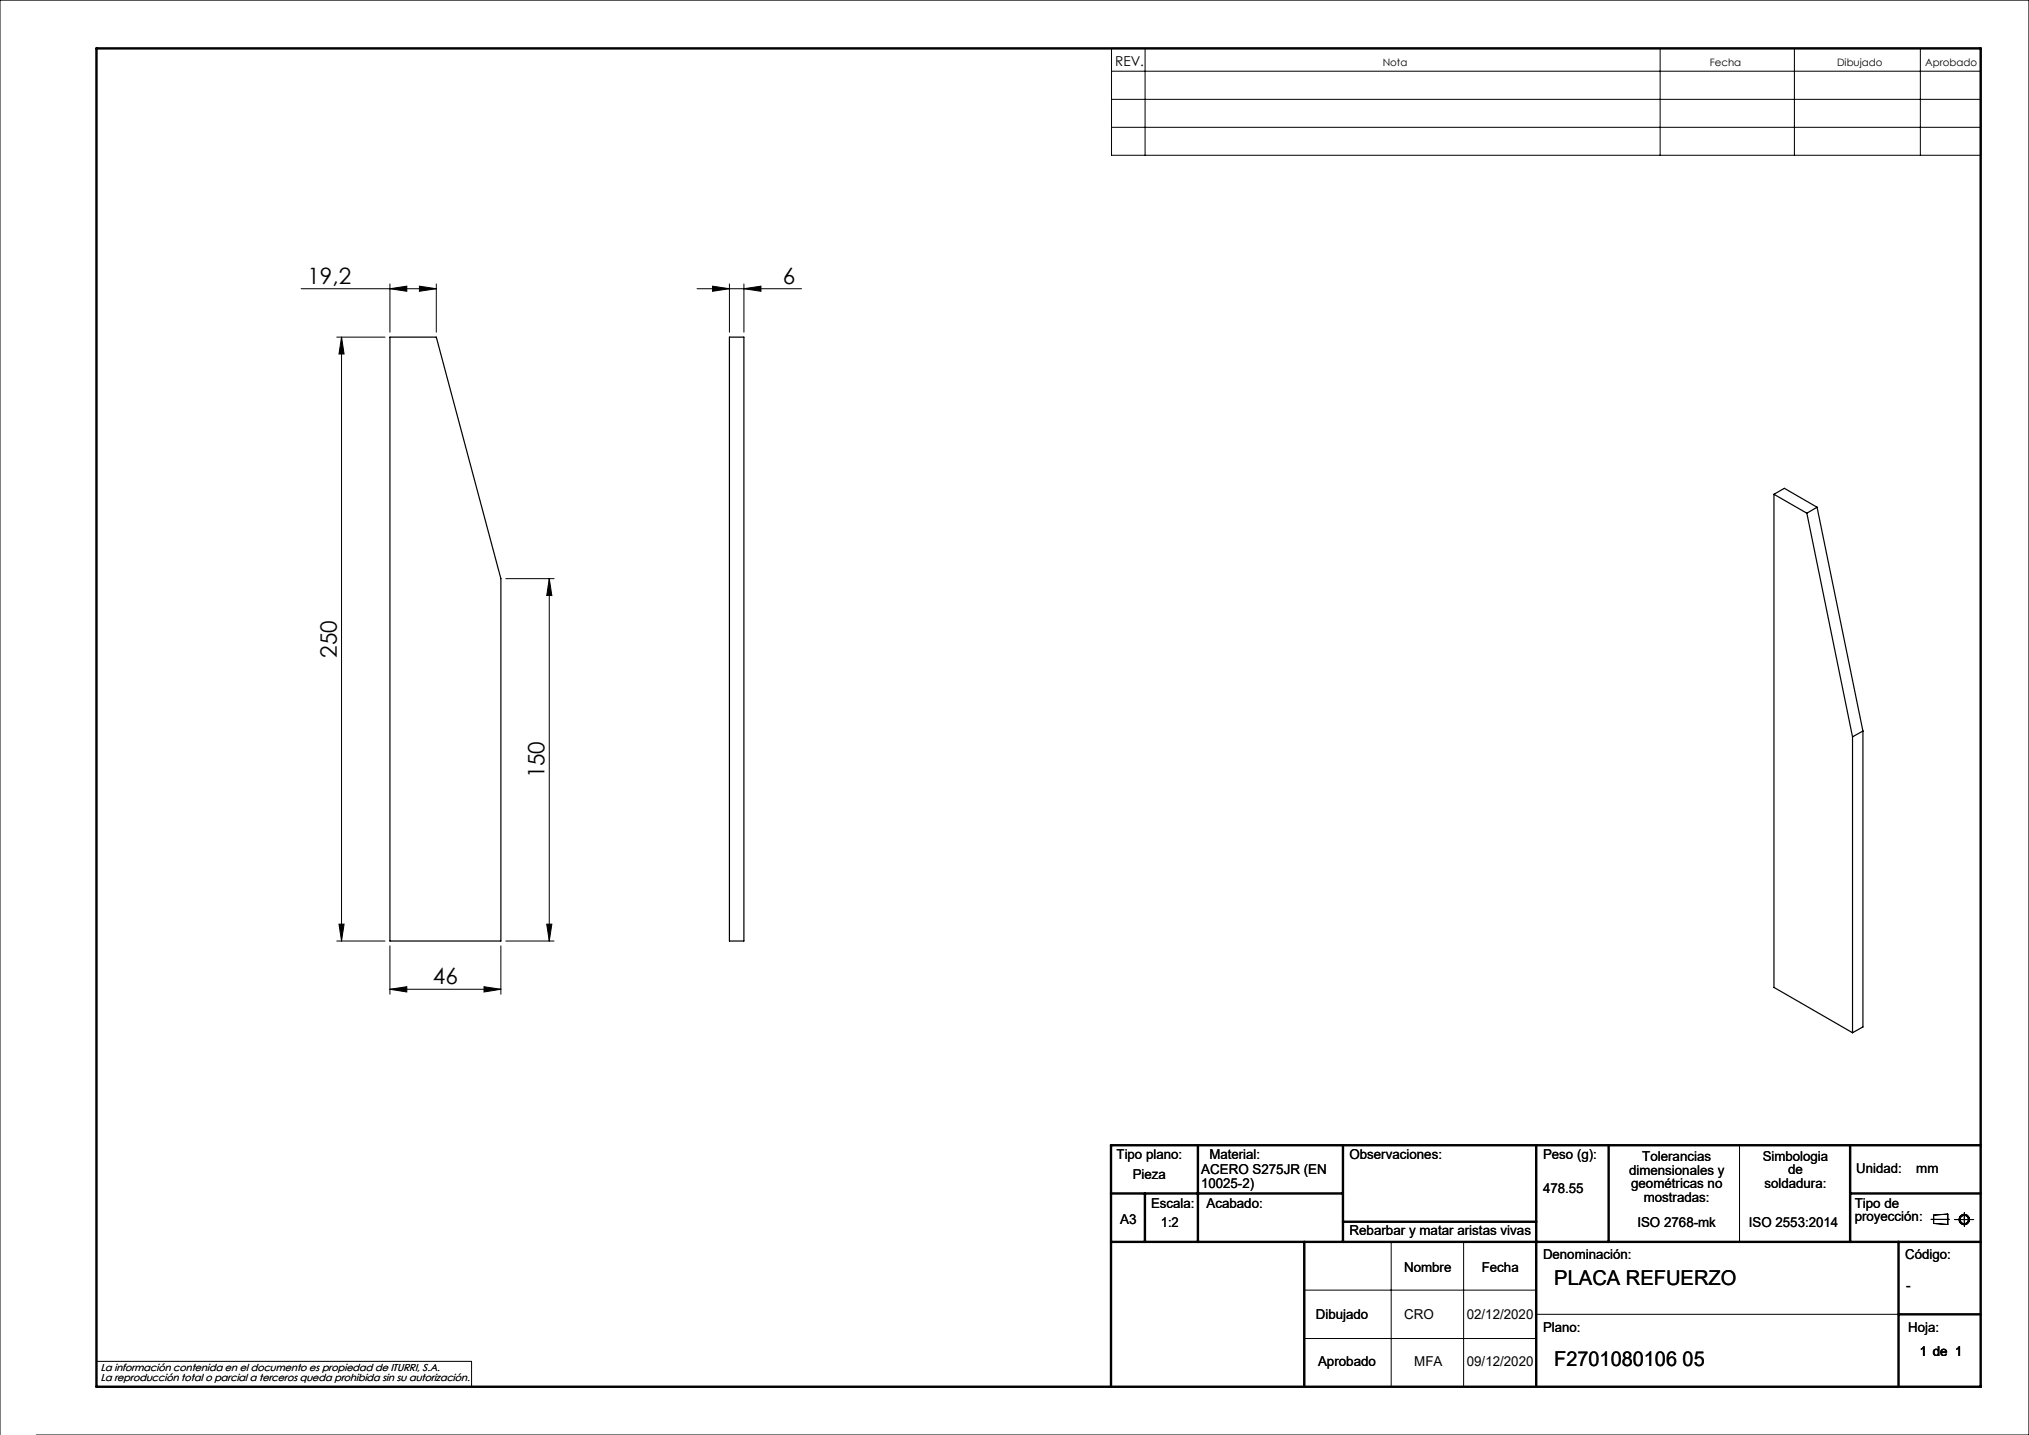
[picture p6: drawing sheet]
<svg xmlns="http://www.w3.org/2000/svg" width="420mm" height="297mm" viewBox="0 0 420 297" stroke-linecap="round" stroke-linejoin="round" font-family="sans-serif">
<defs><g id="words">
<g font-size="4.7">
<text x="63.6" y="58.7">19,2</text>
<text x="162" y="58.7">6</text>
<text x="69.7" y="136.1" transform="rotate(-90 69.7 136.1)">250</text>
<text x="112.7" y="161.1" transform="rotate(-90 112.7 161.1)">150</text>
<text x="89.6" y="203.7">46</text>
</g>
<g font-size="4.2">
<text x="321.7" y="265.9">PLACA REFUERZO</text>
<text x="321.7" y="282.8">F2701080106 05</text>
</g>
<g font-size="2.8">
<text x="230.8" y="13.6">REV.</text>
<text x="231.1" y="239.9">Tipo plano:</text>
<text x="250.3" y="239.9">Material:</text>
<text x="279.3" y="239.9">Observaciones:</text>
<text x="319.4" y="239.9">Peso (g):</text>
<text x="234.5" y="244.1">Pieza</text>
<text x="248.6" y="243">ACERO S275JR (EN</text>
<text x="248.6" y="245.8">10025-2)</text>
<text x="337.2" y="243.1">dimensionales y</text>
<text x="337.6" y="246">geométricas no</text>
<text x="339.9" y="240.3">Tolerancias</text>
<text x="364.9" y="240.2">Simbologia</text>
<text x="365.3" y="245.9">soldadura:</text>
<text x="370.1" y="243">de</text>
<text x="384.2" y="242.7">Unidad:</text>
<text x="396.7" y="242.7">mm</text>
<text x="238.3" y="250">Escala:</text>
<text x="249.7" y="250">Acabado:</text>
<text x="319.4" y="246.9">478.55</text>
<text x="340.2" y="248.8">mostradas:</text>
<text x="383.9" y="250">Tipo de</text>
<text x="231.9" y="253.4">A3</text>
<text x="240.3" y="254">1:2</text>
<text x="279.3" y="255.7">Rebarbar y matar aristas vivas</text>
<text x="338.9" y="254">ISO 2768-mk</text>
<text x="362" y="254">ISO 2553:2014</text>
<text x="383.9" y="252.8">proyección:</text>
<text x="290.6" y="263.3">Nombre</text>
<text x="306.7" y="263.3">Fecha</text>
<text x="319.4" y="260.6">Denominación:</text>
<text x="394.4" y="260.6">Código:</text>
<text x="394.6" y="266.9">-</text>
<text x="272.4" y="273">Dibujado</text>
<text x="290.6" y="273">CRO</text>
<text x="303.6" y="273">02/12/2020</text>
<text x="319.4" y="275.8">Plano:</text>
<text x="395" y="275.8">Hoja:</text>
<text x="397.4" y="280.6">1 de 1</text>
<text x="272.8" y="282.8">Aprobado</text>
<text x="292.7" y="282.8">MFA</text>
<text x="303.6" y="282.8">09/12/2020</text>
</g>
<g font-size="2.1">
<text x="286.2" y="13.6">Nota</text>
<text x="353.9" y="13.6">Fecha</text>
<text x="380.3" y="13.6">Dibujado</text>
<text x="398.5" y="13.6">Aprobado</text>
<text x="20.8" y="283.7">La información contenida en el documento es propiedad de ITURRI, S.A.</text>
<text x="20.8" y="285.7">La reproducción total o parcial a terceros queda prohibida sin su autorización.</text>
</g>
</g></defs>
<g fill="none" stroke="#000" stroke-width=".21">
<path d="M230.1 10h179.9v22.1h-179.9zM230.1 14.7h179.9M237 10v22.1M343.6 10v22.1M371.4 10v22.1M397.5 10v22.1M230.1 20.6h179.9M230.1 26.3h179.9M62.3 59.8h28M80.7 59.8l3.5-.6v1.1zM80.7 58.8v10M86.8 59.2l3.5 .6-3.5 .5z"/>
<path d="M90.3 58.8v10M144.3 59.8h21.6M147.5 59.2l3.5 .6-3.5 .5zM151 58.8v10M154 59.8l3.5-.6v1.1zM154 58.8v10M69.7 69.8h10M70.7 69.8l.5 3.5h-1zM70.7 69.8v125M104.7 119.8h10M113.7 119.8l.5 3.5h-1zM113.7 119.8v75"/>
<path d="M69.7 194.8h10M70.2 191.3h1l-.5 3.5zM80.7 195.8v10M103.7 195.8v10M104.7 194.8h10M113.2 191.3h1l-.5 3.5zM80.7 204.7l3.5-.5v1.1zM80.7 204.7h23M100.2 204.2l3.5 .5-3.5 .6zM360.1 237v20M288 257v30M303 257v30"/>
<path d="M399.7 252.4h3.8M400.3 251.5l2.9-.2v2.1l-2.9-.2zM404.6 252.4h4M406.6 251v2.8M270 267h48M270 277h48M318 272h75M0 297v-297h420v297h-412.5M20 281.8h77.6v5.2"/>
<circle cx="406.6" cy="252.4" r=".86"/>
<circle cx="406.6" cy="252.4" r="1.07"/>
</g>
<g fill="none" stroke="#000" stroke-width=".5">
<path d="M20 10h390v277h-390zM248 237v20M278 237v20M318 237v50M333 237v20M383 237v20M410 237h-180v50M230 257h180M230 247h48M237 247v10M270 257v30M278 252.9h40"/>
<path d="M383 247h27M393 257v30M393 272h17"/>
</g>
<g fill="#000">
<path d="M86.8 59.2l3.5 .6-3.5 .5zM80.7 59.8l3.5-.6v1.1z"/>
<path d="M154 59.8l3.5-.6v1.1zM147.5 59.2l3.5 .6-3.5 .5z"/>
<path d="M70.7 69.8l.5 3.5h-1zM70.2 191.3h1l-.5 3.5z"/>
<path d="M113.2 191.3h1l-.5 3.5zM113.7 119.8l.5 3.5h-1z"/>
<path d="M80.7 204.7l3.5-.5v1.1zM100.2 204.2l3.5 .5-3.5 .6z"/>
</g>
<path d="M80.7 69.8h9.6l13.4 50v75h-23zM151 69.8h3v125h-3zM367.2 102.3v102.1l16.3 9.3M367.2 102.3l6.8 3.9M367.2 102.3l2.2-1.2 6.7 3.9M374 106.2l9.5 46.3M376.1 105l-2.1 1.2M376.1 105l9.5 46.3M383.5 152.5v61.2M385.6 151.3l-2.1 1.2M385.6 151.3v61.2l-2.1 1.2" fill="none" stroke="#000" stroke-width=".25"/>
<use href="#words"/>
</svg>
